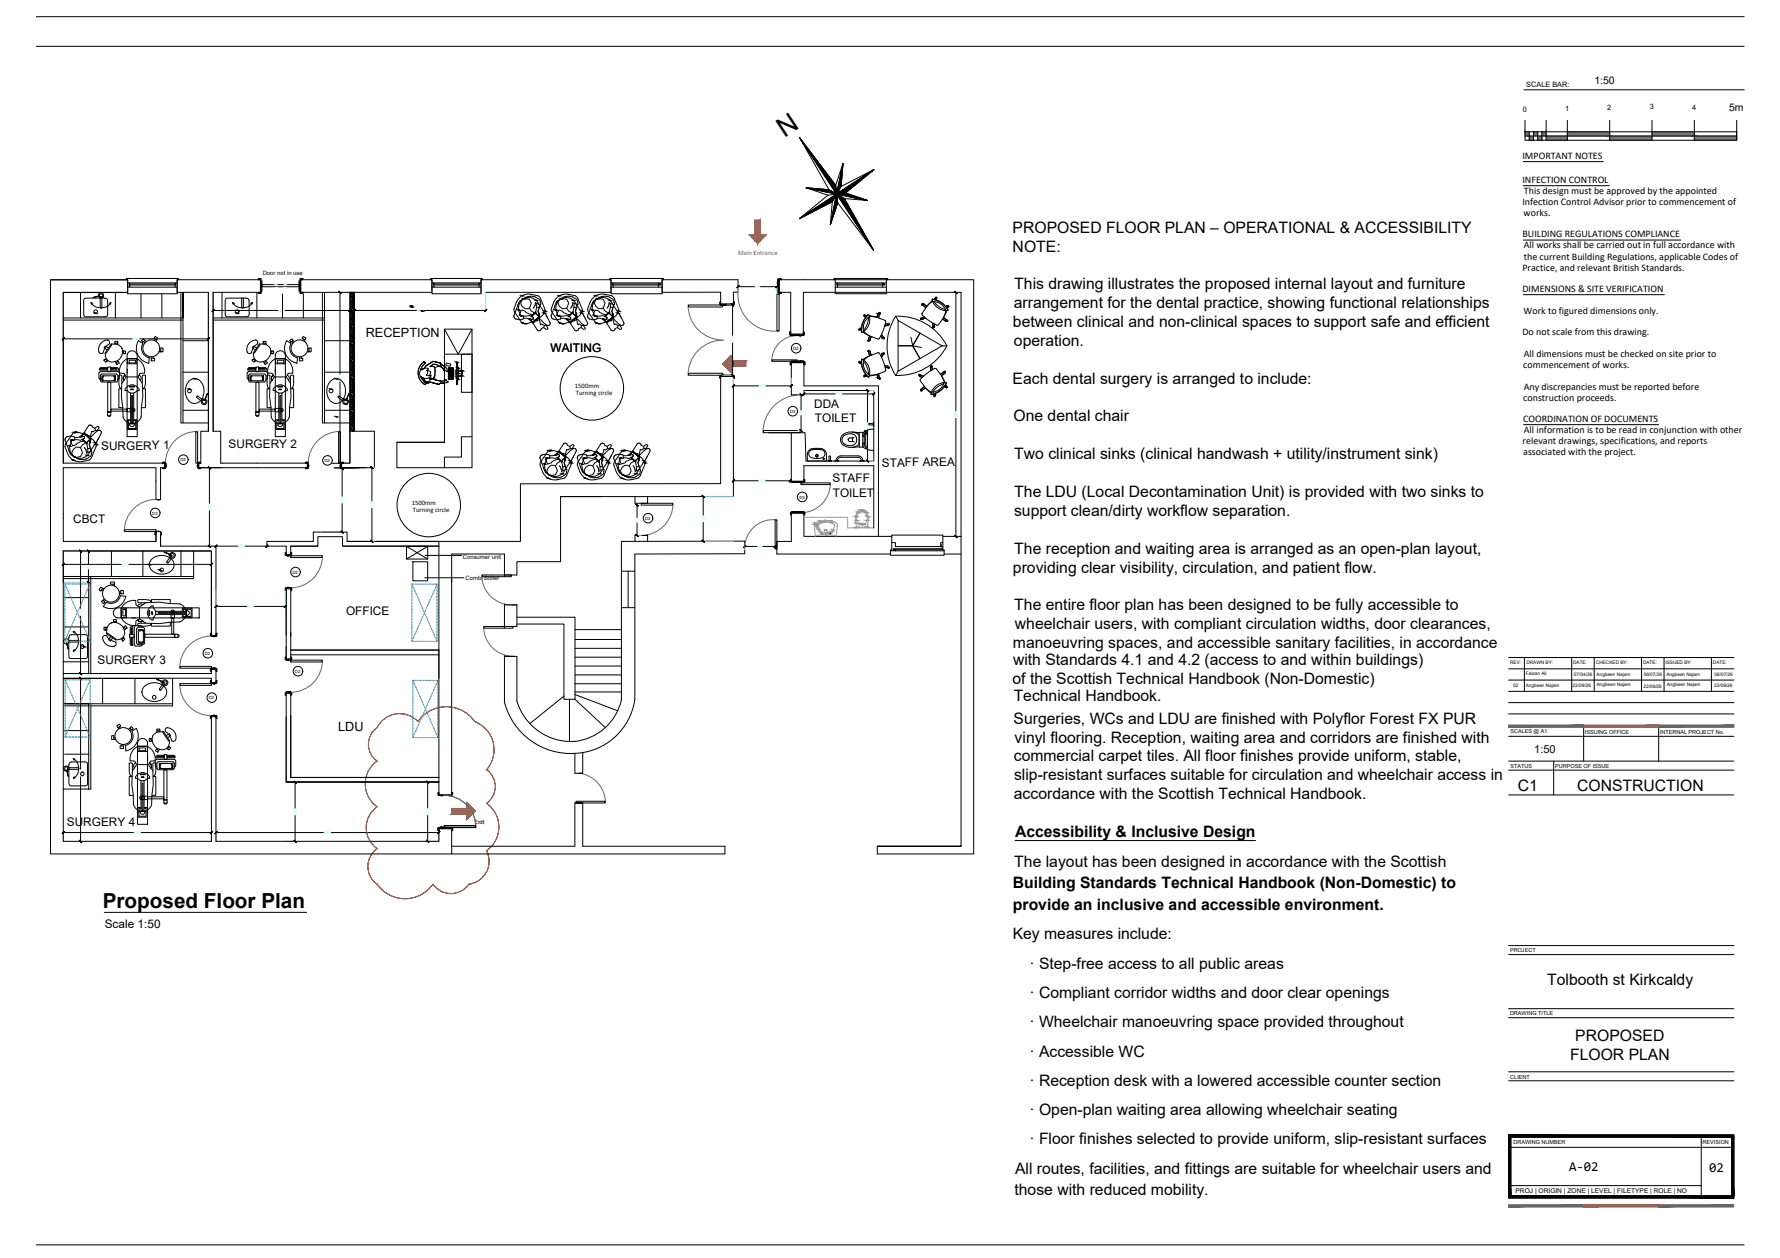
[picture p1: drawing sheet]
<svg xmlns="http://www.w3.org/2000/svg" width="841mm" height="594mm" viewBox="0 0 841 594" stroke-linecap="round" stroke-linejoin="round" font-family="sans-serif">
<defs><g id="words">
<text font-size="12.6" x="371" y="65" transform="rotate(-33 371 65)">N</text>
<text font-size="9.8" x="49" y="429">Proposed Floor Plan</text>
<g font-size="7.4">
<text x="478" y="110">PROPOSED FLOOR PLAN – OPERATIONAL &amp; ACCESSIBILITY</text>
<text x="478" y="119">NOTE:</text>
<text x="479" y="137">This drawing illustrates the proposed internal layout and furniture</text>
<text x="479" y="146">arrangement for the dental practice, showing functional relationships</text>
<text x="479" y="155">between clinical and non-clinical spaces to support safe and efficient</text>
<text x="479" y="163">operation.</text>
<text x="478" y="181">Each dental surgery is arranged to include:</text>
<text x="479" y="199">One dental chair</text>
<text x="479" y="217">Two clinical sinks (clinical handwash + utility/instrument sink)</text>
<text x="479" y="235">The LDU (Local Decontamination Unit) is provided with two sinks to</text>
<text x="479" y="244">support clean/dirty workflow separation.</text>
<text x="479" y="261">The reception and waiting area is arranged as an open-plan layout,</text>
<text x="479" y="270">providing clear visibility, circulation, and patient flow.</text>
<text x="479" y="288">The entire floor plan has been designed to be fully accessible to</text>
<text x="480" y="297">wheelchair users, with compliant circulation widths, door clearances,</text>
<text x="479" y="306">manoeuvring spaces, and accessible sanitary facilities, in accordance</text>
<text x="479" y="314">with Standards 4.1 and 4.2 (access to and within buildings)</text>
<text x="478" y="323">of the Scottish Technical Handbook (Non-Domestic)</text>
<text x="479" y="331">Technical Handbook.</text>
<text x="479" y="342">Surgeries, WCs and LDU are finished with Polyflor Forest FX PUR</text>
<text x="479" y="351">vinyl flooring. Reception, waiting area and corridors are finished with</text>
<text x="479" y="360">commercial carpet tiles. All floor finishes provide uniform, stable,</text>
<text x="479" y="369">slip-resistant surfaces suitable for circulation and wheelchair access in</text>
<text x="479" y="378">accordance with the Scottish Technical Handbook.</text>
<text x="717" y="373">C1</text>
<text x="745" y="373">CONSTRUCTION</text>
<text x="480" y="395">Accessibility &amp; Inclusive Design</text>
<text x="479" y="409">The layout has been designed in accordance with the Scottish</text>
<text x="479" y="420">Building Standards Technical Handbook (Non-Domestic) to</text>
<text x="479" y="430">provide an inclusive and accessible environment.</text>
<text x="479" y="444">Key measures include:</text>
<text x="486" y="457">· Step-free access to all public areas</text>
<text x="731" y="465">Tolbooth st Kirkcaldy</text>
<text x="486" y="471">· Compliant corridor widths and door clear openings</text>
<text x="486" y="485">· Wheelchair manoeuvring space provided throughout</text>
<text x="744" y="492">PROPOSED</text>
<text x="486" y="499">· Accessible WC</text>
<text x="742" y="501">FLOOR PLAN</text>
<text x="486" y="513">· Reception desk with a lowered accessible counter section</text>
<text x="486" y="527">· Open-plan waiting area allowing wheelchair seating</text>
<text x="486" y="540">· Floor finishes selected to provide uniform, slip-resistant surfaces</text>
<text x="480" y="554">All routes, facilities, and fittings are suitable for wheelchair users and</text>
<text x="479" y="565">those with reduced mobility.</text>
</g>
<g font-size="6.3">
<text x="741" y="553">A-02</text>
<text x="808" y="553">02</text>
</g>
<g font-size="6">
<text x="173" y="159">RECEPTION</text>
<text x="160" y="345">LDU</text>
</g>
<g font-size="5.6">
<text x="260" y="166">WAITING</text>
<text x="385" y="193">DDA</text>
<text x="385" y="199">TOILET</text>
<text x="48" y="212">SURGERY 1</text>
<text x="108" y="212">SURGERY 2</text>
<text x="417" y="220">STAFF AREA</text>
<text x="393" y="228">STAFF</text>
<text x="393" y="235">TOILET</text>
<text x="35" y="247">CBCT</text>
<text x="163" y="291">OFFICE</text>
<text x="46" y="313">SURGERY 3</text>
<text x="32" y="390">SURGERY 4</text>
<text x="49" y="438">Scale 1:50</text>
</g>
<text font-size="5.2" x="725" y="355">1:50</text>
<g font-size="5">
<text x="753" y="40">1:50</text>
<text x="817" y="53">5m</text>
</g>
<g font-size="4.7">
<text x="719" y="75">IMPORTANT NOTES</text>
<text x="719" y="86">INFECTION CONTROL</text>
<text x="720" y="92">This design must be approved by the appointed</text>
<text x="719" y="97">Infection Control Advisor prior to commencement of</text>
<text x="720" y="102">works.</text>
<text x="719" y="112">BUILDING REGULATIONS COMPLIANCE</text>
<text x="720" y="117">All works shall be carried out in full accordance with</text>
<text x="720" y="123">the current Building Regulations, applicable Codes of</text>
<text x="719" y="128">Practice, and relevant British Standards.</text>
<text x="719" y="138">DIMENSIONS &amp; SITE VERIFICATION</text>
<text x="720" y="148">Work to figured dimensions only.</text>
<text x="719" y="158">Do not scale from this drawing.</text>
<text x="720" y="174">commencement of works.</text>
<text x="720" y="169">All dimensions must be checked on site prior to</text>
<text x="720" y="184">Any discrepancies must be reported before</text>
<text x="720" y="189">construction proceeds.</text>
<text x="720" y="199">COORDINATION OF DOCUMENTS</text>
<text x="719" y="210">relevant drawings, specifications, and reports</text>
<text x="720" y="204">All information is to be read in conjunction with other</text>
<text x="720" y="215">associated with the project.</text>
</g>
<g font-size="3.5">
<text x="721" y="41">SCALE BAR:</text>
<text x="720" y="53">0</text>
<text x="740" y="52">1</text>
<text x="759" y="52">2</text>
<text x="779" y="52">3</text>
<text x="800" y="52">4</text>
</g>
<g font-size="3.2" fill="#ec1f24">
<text x="349" y="120">Main Entrance</text>
<text x="224" y="389">Exit</text>
</g>
<g font-size="3.2">
<text x="272" y="183">1500mm</text>
<text x="272" y="187">Turning circle</text>
<text x="195" y="238">1500mm</text>
<text x="195" y="242">Turning circle</text>
</g>
<text font-size="3.1" x="716" y="563">PROJ | ORIGIN | ZONE | LEVEL | FILETYPE | ROLE | NO</text>
<g font-size="2.8">
<text x="124" y="130">Door not in use</text>
<text x="219" y="264">Consumer unit</text>
<text x="220" y="274">Combi Boiler</text>
</g>
<g font-size="2.6">
<text x="714" y="346">SCALES @ A1</text>
<text x="749" y="347">ISSUING OFFICE</text>
<text x="784" y="347">INTERNAL PROJECT No.</text>
<text x="714" y="362">STATUS</text>
<text x="735" y="362">PURPOSE OF ISSUE</text>
<text x="713" y="450">PROJECT</text>
<text x="713" y="479">DRAWING TITLE</text>
<text x="714" y="509">CLIENT</text>
<text x="715" y="540">DRAWING NUMBER</text>
<text x="804" y="540">REVISION</text>
</g>
<g font-size="2.2">
<text x="714" y="313">REV:</text>
<text x="721" y="313">DRAWN BY:</text>
<text x="743" y="313">DATE:</text>
<text x="754" y="313">CHECKED BY:</text>
<text x="776" y="313">DATE:</text>
<text x="787" y="313">ISSUED BY:</text>
<text x="809" y="313">DATE:</text>
<text x="721" y="319">Faizan Ali</text>
<text x="744" y="319">07/04/26</text>
<text x="754" y="319">Angbeen Najam</text>
<text x="754" y="324">Angbeen Najam</text>
<text x="777" y="319">06/07/26</text>
<text x="787" y="319">Angbeen Najam</text>
<text x="787" y="324">Angbeen Najam</text>
<text x="810" y="319">06/07/26</text>
<text x="715" y="324">02</text>
<text x="721" y="324">Angbeen Najam</text>
<text x="743" y="325">22/09/26</text>
<text x="777" y="325">22/09/26</text>
<text x="810" y="324">22/09/26</text>
</g>
<g font-size="2">
<text x="375" y="165">D2</text>
<text x="373" y="195">D3</text>
<text x="85" y="218">D2</text>
<text x="153" y="218">D2</text>
<text x="378" y="235">D3</text>
<text x="72" y="243">D2</text>
<text x="305" y="246">D2</text>
<text x="138" y="271">D2</text>
<text x="97" y="309">D2</text>
<text x="139" y="318">D2</text>
<text x="99" y="330">D2</text>
</g>
<g font-size="1.7" fill="#7fffbf">
<text x="356" y="136">920</text>
<text x="131" y="147">3231</text>
<text x="197" y="147">3101</text>
<text x="62" y="161">3429</text>
<text x="347" y="162" transform="rotate(-90 347 162)">1660</text>
<text x="161" y="180" transform="rotate(-90 161 180)">4033</text>
<text x="358" y="183">1368</text>
<text x="394" y="187">1650</text>
<text x="379" y="196" transform="rotate(-90 379 196)">890</text>
<text x="452" y="198" transform="rotate(-90 452 198)">5762</text>
<text x="410" y="203" transform="rotate(-90 410 203)">1665</text>
<text x="358" y="228">1347</text>
<text x="162" y="238" transform="rotate(-90 162 238)">1498</text>
<text x="100" y="241" transform="rotate(-90 100 241)">1852</text>
<text x="176" y="240" transform="rotate(-90 176 240)">1740</text>
<text x="302" y="247" transform="rotate(-90 302 247)">717</text>
<text x="333" y="247" transform="rotate(-90 333 247)">1200</text>
<text x="112" y="259">1204</text>
<text x="358" y="259">760</text>
<text x="42" y="269" transform="rotate(-90 42 269)">738</text>
<text x="57" y="267">3500</text>
<text x="116" y="287">1636</text>
<text x="39" y="291" transform="rotate(-90 39 291)">2896</text>
<text x="39" y="367" transform="rotate(-90 39 367)">3850</text>
<text x="140" y="385" transform="rotate(-90 140 385)">1395</text>
<text x="203" y="385" transform="rotate(-90 203 385)">1400</text>
<text x="63" y="394">3500</text>
<text x="153" y="394">5266</text>
</g>
</g></defs>
<!-- layer: PDF19_A-Zz_20_80_10-P-Barscales -->
<path d="M720 42h104" fill="none" stroke="#000" stroke-width=".47"/>
<!-- layer: PDF19_A-Zz_10_20-P-DrawingFrame -->
<g fill="#000" stroke="#000" stroke-width=".47">
<path d="M713 537l1 28v-28zM713 537l1 28h-1z"/>
<path d="M713 536l106 1v-1zM713 536l106 1h-106z"/>
<path d="M818 537l1 28v-28zM818 537l1 28h-1z"/>
<path d="M713 565l106 1v-1zM713 565l106 1h-106z"/>
</g>
<path d="M713 375h106M713 451h106M713 447h106M713 476h106M713 481h106M713 506h106M713 510h106M804 537v28M714 560h90M714 542h104" fill="none" stroke="#000" stroke-width=".47"/>
<g fill="#636466" stroke="#636466" stroke-width=".47">
<path d="M713 569v1l35-1zM713 570l35-1v1z"/>
<path d="M784 569v1l35-1zM784 570l35-1v1z"/>
</g>
<path d="M748 569v1l36-1zM748 570l36-1v1z" fill="#f26621" stroke="#f26621" stroke-width=".47"/>
<!-- layer: PDF19_A-Zz_10-P-TitleSheet -->
<path d="M713 536h106v30h-106zM714 537h104v28h-104z" fill="none" stroke="#000" stroke-width=".47"/>
<!-- layer: PDF19_AP421_Prop_Plasterboard -->
<path d="M480 397h113M49 431h96" fill="none" stroke="#000" stroke-width=".47"/>
<!-- layer: PDF19_AP000_Prop_Dimensions-0020 -->
<path d="M720 76h38M720 88h40M720 113h74M720 139h66M720 201h64" fill="none" stroke="#000" stroke-width=".47"/>
<!-- layer: PDF17_WAL -->
<g fill="none" stroke="#000" stroke-width=".47">
<path d="M165 138v81h-8M227 138v-6h62v6h-59M349 132h-36v6h27v6h7v-6M368 132v6M374 138v20h6v-20M380 132h80v127M380 138h74v115M340 178h7v56M340 179v49h-94v26M374 182v-11h6v11M30 219v-81h30v-6h-36v143M30 219v-81h30v-6h-36v271h189v-12h-6v6h-105v-59h-2v59h-70v-137"/>
<path d="M30 219h48M98 204v-66h-14v-6h39v6h-22v66M98 204h-3v15h-1M101 204h3v15h1M121 219h25M161 219h1M165 204h12v17h-10M167 204v-66h37v-6h-62v6h23v81h-5M380 220v7h-6M74 227v-6h-44v22M78 221h-2v6M94 221h11"/>
<path d="M121 221h25M158 221h12M161 221h12M265 235h82M30 245v11h44v-5M76 251v7h26v42M137 258h13v-5h12v5h45v49M137 258h13M137 258v5M162 258h45M246 253v3h-82v-5h-16v5h-22v2h9v4M421 253h-41v-11h-6v14"/>
<path d="M30 260h70v40M135 278v22M137 278v22M213 273v102h-6v-6h-72v-31M238 262h-25v13M100 316v2h-70M102 316v6M135 305v7M137 309h70M137 307h70M207 307v60h-70v-29M30 320h70v2"/>
</g>
<!-- layer: PDF18_D - Doors -->
<g fill="none" stroke="#000" stroke-width=".47">
<path d="M122 132h1h-1zM122 138h1v1h-1zM123 138h1v-6h-1h1v6M124 134h17v1h-17zM141 132v6v-6v6v-6h1M141 138h1M142 132h1h-1zM142 138h1v1h-1zM367 139h1v17h-1zM367 133v1zM367 138v-6v6v-6v6h1M367 132h1"/>
<path d="M368 138h1v1h-1zM368 132h1h-1zM325 144h16v1h-16zM340 143v1zM340 144h7h-7h7h-7v-1h7v1M341 144h1zM347 143v1zM373 157h1v1h-1zM378 158v1zM380 158h-6h6M380 157v1zM325 176h16v1h-16z"/>
<path d="M340 177v2zM340 178v-1h7v1M340 177h7v1M341 177h1zM347 177v2zM365 170h12v1h-12zM373 171h1v1h-1zM374 171h6h-6h6h-6M378 170l1 1zM380 171v1zM380 171h.1M77 218h1v1h-1z"/>
<path d="M78 219h.1M78 220h1zM93 204v15zM93 220h.1M93 219v2h1M94 218h1v1h-1zM94 219h-1v2h1M144 218h2v1h-2zM146 220h.1M160 204h1v15h-1zM161 220h.1M161 219v2h1h-1v-2h1"/>
<path d="M161 218h1v1h-1zM361 203h17v1h-17zM74 227v9M75 236h.1M77 221h1h-1zM78 221v-2v2M94 221h1h-1zM144 221h2h-2zM145 221h1v-2v2M161 221h1h-1zM303 238h15v1h-15zM373 226l1 2z"/>
<path d="M374 227v1h6v-1M374 227v1h6M378 228h14v1h-14zM378 228h1zM380 226v2zM59 250h15v1h-15zM73 251h1v2h-1zM75 251h.1M76 251v2zM366 246h1v13h-1zM373 242l1 1zM374 242h6h-6h6h-6"/>
<path d="M378 242h1zM380 242v1zM380 242h.1M135 261v1zM135 278v1zM135 262h17v1h-15v-1M135 278h2h-2h2h-2M136 262v1zM136 277v1zM137 261h1v1h-1zM137 278h1v1h-1zM228 272h14h-14z"/>
<path d="M99 299h1v1h-1zM100 300h.1M102 300h-2h2M102 299v1zM137 300h.1M229 296h13v1h-13zM85 315h15v1h-15zM99 316h1v1h-1zM100 316h2M101 315v1zM101 300v1zM102 316v1z"/>
<path d="M135 310v2zM136 312h.1M137 312h15v1h-15zM137 311v1h-2v-1v1h2M137 310h1v2h-1zM85 323h15v1h-15zM99 321h1v2h-1zM99 338h1v1h-1zM100 338v1M101 323h.1M101 338h.1M102 322v1h-2v-1"/>
<path d="M102 322v1h-2M102 321v2zM102 338h-2h2h-2h2v1M102 338v1zM135 327v1zM135 327h2h-2h2h-2v1M136 327h.1M137 327h1v1h-1zM137 338v1M207 374v1zM207 375v1M208 376h1z"/>
<path d="M213 375v1h-6h6M213 374h1v1h-1zM272 378h14v1h-14zM207 391v1zM207 391h6h-6h6v1v-1h-6v1M208 391h1zM208 390l1 1zM210 390h15v1h-15zM213 391h1v1h-1z"/>
</g>
<!-- layer: PDF18_D - Stud Walls -->
<g fill="none" stroke="#000" stroke-width=".47">
<path d="M123 132v6M142 132v6M368 132v6M374 158h6M340 178h7M374 171h6M78 219v2M94 219v2M145 219v2M161 219v2M374 227h6M74 251h2"/>
<path d="M374 242h6M135 262h2M135 278h2M100 316h2M135 311h2M100 322h2M135 327h2M207 391h6"/>
</g>
<!-- layer: DIEN HOA -->
<g fill="none" stroke="#7fffbf" stroke-width=".47">
<path d="M30 138v22M98 138v22M101 138v9M161 138h4v9M167 138v9M230 139v8M349 135v3M367 135v4M452 138h2M344 144h2M341 177h5M347 179v3"/>
<path d="M374 179v3M377 186h1M380 184v2M410 184h3v2M161 219h4M377 203h1M410 218h3M99 221h1M162 221h.1M176 221h1M301 239h2M332 234h15"/>
<path d="M347 227h.1M373 227h.1M99 258h1M102 258h.1M126 258h.1M152 251h10M176 256h1M301 253h2M332 256h15M352 258v2M366 258v1M452 253h2"/>
<path d="M30 275h12M42 260h-12v7M100 260v7M102 279v7M135 279v7M30 318h8M30 320h8M135 369h4M202 369h5M30 393v4h8M100 393v4M102 393v4"/>
<path d="M135 397h4M207 393v4h-5"/>
</g>
<g fill="none" stroke="#000" stroke-width=".47">
<path d="M161 138v39M349 135h8M359 135h8M452 138v56M101 147h30M135 147h30M167 147h30M200 147h30M346 144v15M30 160h32M66 160h32M346 162v15"/>
<path d="M161 180v39M347 182h11M362 182h12M378 186v8M378 196v7M380 186h15M398 186h15M410 184v15M452 198v55M410 203v15M99 221v17M162 221v13"/>
<path d="M162 238v13M176 221v16M301 239v5M332 234v9M347 227h11M362 227h11M99 241v17M102 258h10M116 258h10M176 240v16M301 247v6M332 247v9"/>
<path d="M352 258h6M360 258h6M30 267h27M38 260v27M42 260v6M42 269v6M61 267h39M38 291v27M102 286h15M120 286h15M38 320v43M38 367v30"/>
<path d="M139 369v13M202 369v13M30 393h33M67 393h33M102 393h51M139 385v12M157 393h50M202 385v12"/>
</g>
<g fill="#000" stroke="#000" stroke-width=".47">
<path d="M160 138l1 1zM160 138l1 1z"/>
<path d="M349 135l-1 1zM349 135l-1 1z"/>
<path d="M367 136l1-1zM368 135l-1 1z"/>
<path d="M451 138l1 1zM451 138l1 1z"/>
<path d="M30 159l-1 2zM30 159l-1 2z"/>
<path d="M101 146l-1 1zM100 147l1-1z"/>
<path d="M165 147l1-1zM166 146l-1 1z"/>
<path d="M168 146l-1 1zM168 146l-1 1z"/>
<path d="M229 147l1-1zM230 146l-1 1z"/>
<path d="M346 144h1zM346 144h1z"/>
<path d="M99 159l-1 2zM99 159l-1 2z"/>
<path d="M346 177l1 1zM346 177l1 1z"/>
<path d="M347 182l-1 1zM346 183l1-1z"/>
<path d="M374 182l-1 1zM374 182l-1 1z"/>
<path d="M378 186l1 1zM378 186l1 1z"/>
<path d="M380 185l-1 2zM379 186l1-1z"/>
<path d="M409 184l1 1zM409 184l1 1z"/>
<path d="M412 186l1-1zM413 185l-1 2z"/>
<path d="M160 218l1 1zM160 218l1 1z"/>
<path d="M378 203l1 1zM378 203l1 1z"/>
<path d="M409 217l1 1zM409 217l1 1z"/>
<path d="M98 221h2zM98 221h2z"/>
<path d="M161 221l1 1zM161 221l1 1z"/>
<path d="M175 220l1 1zM175 220l1 1z"/>
<path d="M300 238l2 1zM301 238l1 1z"/>
<path d="M332 234l1 1zM332 234l1 1z"/>
<path d="M347 227l-1 1zM347 227l-1 1z"/>
<path d="M374 227l-1 1zM374 227l-1 1z"/>
<path d="M99 257l1 1zM98 258h2z"/>
<path d="M102 257v1zM102 257v1z"/>
<path d="M126 258l1-1zM127 257l-1 1z"/>
<path d="M161 251l1 1zM161 251l1 1z"/>
<path d="M175 255l1 1zM175 255l1 1z"/>
<path d="M301 252l1 1zM300 252l2 1z"/>
<path d="M332 255l1 1zM332 255l1 1z"/>
<path d="M352 257l-1 2zM352 257l-1 2z"/>
<path d="M367 257l-1 2zM367 257l-1 2z"/>
<path d="M451 253l1 1zM451 253l1 1z"/>
<path d="M30 266l-1 1zM30 266l-1 1z"/>
<path d="M38 260l1 1zM38 260l1 1z"/>
<path d="M41 275h1zM41 275h1z"/>
<path d="M41 260l1 1zM41 260l1 1z"/>
<path d="M99 267l1-1zM100 266l-1 1z"/>
<path d="M102 286v1zM102 286v1z"/>
<path d="M134 287l1-1zM135 286l-1 1z"/>
<path d="M38 318l1 1zM38 318l1 1z"/>
<path d="M38 320l1 1zM38 320l1 1z"/>
<path d="M139 369l1 1zM139 369l1 1z"/>
<path d="M202 369l1 1zM202 369l1 1z"/>
<path d="M30 393l-1 1zM30 393l-1 1z"/>
<path d="M38 397l1 1zM38 397l1 1z"/>
<path d="M100 393l-1 1zM100 393l-1 1z"/>
<path d="M102 393v1zM102 393v1z"/>
<path d="M139 397l1 1zM139 397l1 1z"/>
<path d="M202 397l1 1zM202 397l1 1z"/>
<path d="M208 393l-1 1zM208 393l-1 1z"/>
</g>
<!-- layer: PDF19_AP700_Prop_Fittings_Furniture -->
<g fill="none" stroke="#000" stroke-width=".47">
<path d="M38 138v12M47 140a1.2 1.2 0 0 1 1-1 1.2 1.2 0 0 1 1 1 1.2 1.2 0 0 1-2 0M47 140l-3 1 3-1M55 138v12M67 139v11M76 139v11M85 138v62h13M105 138v12M121 138v12M133 139v11M143 139v11M152 138v62h13"/>
<path d="M30 150h56v-12v62M30 151h56M43 143a4 4 0 0 0 4 2M44 143h-1v1M47 141v4M47 145l1 1M48 145h.1M48 141v4M48 145v1M51 142v-1h-1h-10v1v7l10 1 1-2M51 142v6M52 143v1"/>
<path d="M52 143a4 4 0 0 1-4 2M73 159l2 1-1 1-1-1zM101 150h52v-12v62M101 151h52M110 143a4 4 0 0 0 4 2M111 143h-1v1M114 141v4M114 145l1 1M114 145h1M115 141v4M115 145v1M118 142l-1-1h-1h-9l-1 1 1 7 10 1 1-2"/>
<path d="M118 142v6M118 143h1v1M119 143a4 4 0 0 1-4 2M143 159l2 1-1 1-1-1zM210 155l6 12 7-12M245 141l4-2 5 1 1 1 2 5a8 8 0 0 1-6 6h-1a3 3 0 0 1-4 0l-3-6 1-3zM246 142l-1 1-2 6 1 2M247 142h-1M247 142h-1a2.8 2.8 0 0 0 4 3M247 149h3l2 1v1l-5-1M248 141l2-1a4 4 0 0 1 5 4l-1-1a5 5 0 0 0-6-2zM248 141a5 5 0 0 0-2 8"/>
<path d="M248 141l-1 1M248 141h2l1 2-1 2 2 3M250 151l2 1 3-3-3 4zM251 149l2-2zM251 149l2-1 2 1-3 3-2-1h2v-1zM252 149l-5-3-2 3h2v2h-3M252 145v1M253 143l2 1M253 143v2M254 143v2M254 148v1l-1-1 1-3h1l-1 2 1 1v1M255 149l-1-2 1-3 3 5 2 3v1l-2 1-3-4v3h1l1 1v1l-2 1-3-3"/>
<path d="M258 154l1 1h-2M259 154h-2M260 150h1M261 150l1 1M261 148l-1-2 2-3a6 6 0 0 1 6-4l4 1 3 6a8 8 0 0 1-6 6h-1a3 3 0 0 1-4 0l-3-4M262 145l-1 5M264 142l-2 3M264 142a2.8 2.8 0 0 0 4 3M265 149h3l2 1v1l-5-1M265 141a5 5 0 0 1 8 3M265 141a6 6 0 0 0-1 8M265 141l-1 1"/>
<path d="M265 141h3l1 2-1 2 2 3M267 151l2 1 3-3h1l-3 4zM268 149l3-2zM269 149l2-1 1 1-3 3-1-1h2v-1zM269 149l-5-3-1 3h2v2h-3M269 153l3 3M271 143l2 1M271 143l-1 3M271 140h-3l-3 1M271 140a3 3 0 0 1 2 4M271 143v2M272 156h.1"/>
<path d="M272 148v1l-1-1v-3h1v2l1 1-1 1M272 149v-2l1-3 3 5M276 154v1h-2M276 149l2 4M276 154h-1M277 153l-1 1-4-4 1 3h1l1 1-1 1-2 1M278 150l1 1M280 146l1 3M280 141l4-2 5 1 1 1 2 5a8 8 0 0 1-6 6h-1a3 3 0 0 1-4 0l-3-6 1-3zM281 142l-1 2-2 6M282 142h-1a2.8 2.8 0 0 0 4 3M282 149h3l2 1v1l-5-1"/>
<path d="M282 141a6 6 0 0 1 8 3M282 141a5 5 0 0 0-2 5M282 141l3-1a4 4 0 0 1 5 4M282 141l-1 1M283 141h2l1 2-1 2 2 3M285 151l2 1 3-3h-1h1l-3 4zM286 149l2-2zM286 149l2-1 2 1-3 3-2-1h2v-1zM286 149l-4-3-2 3h2v2h-3M287 153l2 3h1h1M288 144l-1 2M288 143l2 1"/>
<path d="M288 143v1M288 143v2M289 148v1l-1-1v-3h2l-1 2 1 1-1 1M289 149v-2l1-3 3 5M293 154l1 1h-2M293 149l2 4-1 1-2-1-3-3 1 3h1l1 1-2 2M293 154h-1M406 155v1h1M407 155l-1 1M407 156h-1l1-1-1 1M408 157l4 2 3 1h1M408 157h-1"/>
<path d="M408 157l3 2M408 149l1 1M408 149h1M409 149h-1h1M409 149h-1M409 149h-1l1 1M410 149a10 10 0 0 0-3 8 10 10 0 0 1 3-8zM410 149h1M410 150v3l-2 3M411 149l3 1 4 2-1 4-2 4M411 159l-1 2M411 149l3 1"/>
<path d="M411 149a7 7 0 0 1-3 8M411 149a6 6 0 0 0-3 8M411 159l-1 2h1l1-2M412 159l-1 2M414 150l1-2h1l-1 2M415 148l-1 2M415 148h1l-1 2M415 148h.1M416 148v-1l-1 1M416 159l1 1h1M416 158l2 1-1 1-1-1M417 158l1 1"/>
<path d="M417 160h1h-1M417 160h.1M418 153h2v1h-2M420 153h.1M420 153h-2M420 153l-2 1M420 153l-1 1M423 149a26 26 0 0 1 24 14M423 149a26 26 0 0 0 0 28M423 149l1 2M424 151l21 12-21 12zM430 159l1 4h-7"/>
<path d="M435 157l-4 6h-7M435 157l-4 6 4 6M435 151h1M436 144h-1h1M436 144l1 1M436 144l2 1-2-1 2 1M436 144h.1M437 150l-1 1-1-1h2h-1h-1M437 150l-1 1M440 141l1 1M440 141h1a9 9 0 0 1 7 5 10 10 0 0 0-8-5zM440 142l-4 6 3 4 4 2 4-7"/>
<path d="M441 142a6 6 0 0 1 6 5M441 142a7 7 0 0 0 6 5M441 142l-3 2M441 153v2l1-2-1 1v-1M441 154l-1 1h1M441 154h.1M441 142l3 3 3 1M442 154l-1 1M442 141v1M442 141v-1v1M442 141h.1M442 141h1h-1"/>
<path d="M442 141l1 1M445 151l2 1M446 150l1 1v1l-2-1M446 150l1 1M447 152h1h-1M447 145l1-1v1M447 147l-1 3M447 145l1-1v1h-1h1M447 151v1M447 151h1h-1M448 145h.1M448 146l-1 1"/>
<path d="M47 176v3M47 179h.1M47 175h9M47 177v3M48 177h.1M48 177h7M48 177h7v3h-7zM49 178v2M49 170h1l1 1h-1zM50 169v1M51 173h1v2h-1zM51 174h-3h-1v1h4"/>
<path d="M51 174h-4h4M51 170v1M51 164l-1-1-1 1 2 1M52 162l-1-1a4 4 0 0 0-4 2 4 4 0 0 0 1 4h1l1-4 2-1M52 174h3l1 1h-4M52 174h3h-3M53 162v1l-3 4M54 178v2M54 161h2v1h-2zM54 171h1M55 162v1M55 171h1l-1 1z"/>
<path d="M55 177h1v3h-1h-7M55 170l1 1M56 162v1M56 176v3M56 178l2-1v4M56 177l1 6v1h-1v9h2M56 176h3l1 2M58 165a4 4 0 0 1-2 5 4 4 0 0 1-6-1v-2l3-5 1 1a4 4 0 0 1 4 2M58 167h.1M58 166h.1M58 166h1v1h-1zM59 178v-1a1.6 1.6 0 0 0 0 3z"/>
<path d="M60 169l-3 3v4M60 169h5v37h-5zM60 174v2M60 169h5v3h-5zM61 166h1h2l1 1v2h-5v-2zM61 170h3v1h-3zM65 169l3 3v4M65 178l2 3v7v9M66 177a1.6 1.6 0 0 1 0 3M67 161l1-1v1l-1 1zM67 177v4M67 177l2 1"/>
<path d="M68 161v1M68 176h-2l-1 2h-5l-2 3-1 7 1 9 2 2M68 161h1M69 177l-1 6-1 1h2v9h-2M70 171a7 7 0 0 1-5-10l2 1a5 5 0 0 0 4 7l-1 3M71 169h2v1h-2zM71 169h.1M72 168v1M73 160v1M74 161h.1M75 166h1M75 165h1"/>
<path d="M76 164h1v2h-1zM86 176h12M86 161h12M117 176v3M117 179h.1M117 175h9M117 177v3M118 177h.1M118 177h7M118 177h7v3h-7zM119 178v2M119 170h1l1 1h-1z"/>
<path d="M120 169v1M121 161h1v1M121 173h1v2h-1zM121 174h-3h-1v1h4M121 174h-4h4M121 161a4 4 0 0 0-4 2 4 4 0 0 0 1 4h1l1-4 2-1M121 170v1M121 164l-1-1-1 1 2 1M122 174h3l1 1h-4M122 174h3h-3M123 162v1l-3 4M124 178v2"/>
<path d="M124 161h2v1h-2zM124 171h1M125 162v1M125 171h1l-1 1zM125 177h1v3h-1h-7M125 170l1 1M126 162v1M126 176v3M126 178l2-1v4M126 177l1 6v1h-1v9h2M126 176h3l1 2M128 165a4 4 0 0 1-2 5 4 4 0 0 1-6-1v-2l3-5 1 1a4 4 0 0 1 4 2"/>
<path d="M128 167h.1M128 166h.1M128 166h1v1h-1zM129 178v-1a1.6 1.6 0 0 0 0 3zM130 169l-3 3v4M130 169h5v37h-5zM130 174v2M130 169h5v3h-5zM131 166h1h2l1 1v2h-5v-2zM131 170h3v1h-3zM135 169l3 3v4M135 178l2 3 1 7-1 9"/>
<path d="M136 177a1.6 1.6 0 0 1 0 3M137 161l1-1v1l-1 1zM137 177v4M137 177l2 1M137 162l-2-1a7 7 0 0 0 5 10M138 162a5 5 0 0 0 3 7l-1 3M138 161v1M138 176h-2l-1 2h-5l-2 3-1 7 1 9 2 2M138 161h1M139 177l-1 6-1 1h2v9h-2M141 169h2v1h-2zM141 169h.1"/>
<path d="M142 168v1M143 160v1M144 161h.1M145 166h1M145 165h1M146 164h1v2h-1zM153 176h12M153 161h12M199 178l1 1zM199 175l2-4h-1h1a1.8 1.8 0 0 0-2 2 6 6 0 0 0 2 9v-1M199 175l6-4h3l3 3v2l-1-2v1l-2-2-3-1-2 1h2v5l-1 1 4 1 3-1-1 1 2 1h-4l-1 1-6-2-2-2-1-2zM199 178l2 3"/>
<path d="M200 179l1 1-1-1M200 174h2l-1 1 1 1-1 1h3a2.9 2.9 0 0 1-4 2M201 180l3 1zM201 173l-1 1-1 1 2-1M202 175l2 1-1 1M203 179h1h-1M204 179h-1h1M205 171l-4 2 4-2M205 178l1 1M206 180l-2-1 2 1M208 173l-3 1M208 173l1 1-1-1"/>
<path d="M208 172v1l-2-1h-1l-2 1h2v5l-1 1M208 171l2 2zM208 171h-3h3M208 180h-2h2M209 174l1 1-1-1M210 173l1 1M210 167v42h-22v12h35v-66h-13v12h13M211 179l-3 1M211 172h2v1h-2zM212 174h2v5h-2zM212 176v1zM212 179h.1"/>
<path d="M212 178h.1M212 177v1zM212 174v1zM212 174h.1M212 175h.1M212 175v1zM212 178l1 1zM212 179h1zM212 174h1zM212 178h1zM212 177l1 1zM212 177h1z"/>
<path d="M212 176l1 1zM212 176h1zM212 175l1 1zM212 175h1zM212 174l1 1zM213 178h.1M213 179h.1M213 177v1zM213 177h.1M213 176v1zM213 176h.1M213 175v1z"/>
<path d="M213 175h.1M213 174v1zM213 174h.1M213 179h1zM213 178l1 1zM213 178h1zM213 177l1 1zM213 177h1zM213 176l1 1zM213 176h1zM213 175l1 1zM213 175h1z"/>
<path d="M213 174l1 1zM213 174h1zM214 174h.1M214 174v1zM214 175h.1M214 175v1zM214 176h.1M214 176v1zM214 177h.1M214 177v1zM214 178h.1M214 178v1z"/>
<path d="M214 179h.1M215 175h3v3h-3zM216 171v11v-6v-5M216 171v11M216 177l2 1M218 167h5v18h-5zM218 175l-2 1M406 171l1 1M406 171h.1M406 172h1M406 171h1h-1v1h1M407 170a10 10 0 0 0 3 8 10 10 0 0 1-3-8z"/>
<path d="M407 170h1M408 171l2 3v3M408 170a7 7 0 0 1 3 7M408 170a6 6 0 0 0 3 7M409 177h-1v1M409 178h.1M409 177h-1l1 1M409 177h-1l1 1v-1M409 178h-1h1M409 177v1M410 166l1 2M410 160v1"/>
<path d="M410 166h1l1 2M410 166h.1M410 166v-1l1 1M411 168l-3 2M411 166h-1M411 177l-1 1M411 160l-1 1M412 168l-1-2h-1l1 2M414 177h-3M414 177l1 2M415 177l1 2h-1l-1-2M415 179h1"/>
<path d="M415 177l1 2M415 167l2 4 1 4-4 2-3 1M415 179h.1M416 167h-1l-3 1-4 2M416 179h-1M416 178v1M416 168l1-1h1l-2 2M417 167h.1M417 167l-1 1M417 167h1h-1M418 167h-1M418 167l-1 2"/>
<path d="M418 173h2M418 173h2v1l-2-1M419 173l1 1v-1M420 173h.1M420 173v1h-2M420 174h.1M424 175l-1 2M434 177l1 1M435 177h-1l2 1M435 177h.1M435 177l-1 1h2M435 179v1l2 3 3 3"/>
<path d="M435 179l3-3 4-2 3 3 2 4M435 164l-4-1 4 6M436 178l-1-1-1 1h2M440 173v2M440 173v1M440 173h1h-1M440 173h.1M440 173l1 2M440 175v-2v2M444 177l2-1-1 1M445 178l1 3M445 163h2"/>
<path d="M446 176v-1v1M446 176l-2 1M446 176l1-1-1 1M446 176l-1 2M447 163a26 26 0 0 1-24 14M51 196v1l1-1M51 181h1v15h-1v-1h1h-1zM52 193h8v1h-8zM60 193h3v1h-3zM60 184l2 2M61 200h3M61 182l3 1z"/>
<path d="M62 198h-2v5h5v-5h-2M62 199h-1v3h3v-3h-1M62 186h1v14h-1zM62 184h1zM62 182a3 3 0 0 0-3 2h1M62 182a4 4 0 0 1 4 2h-1l-2 2M62 200v-13l1 13M62 199h1M63 193h1l-1 1M67 197l-2 2M86 194h12M89 180a4 4 0 0 1 5-1 4 4 0 0 1 2 5 5 5 0 0 1-1 5 5 5 0 0 1-5 1 7 7 0 0 1-1-10z"/>
<path d="M93 187v1M93 188l2 1M93 187l3 2M93 187h.1M97 189l1-3-1 3M97 189a1.3 1.3 0 0 0-2 1 1.3 1.3 0 0 0 2 1 1.3 1.3 0 0 0 0-2M121 196l1 1v-1M121 181h1v15h-1v-1h1h-1zM122 193h8v1h-8zM130 193h3v1h-3zM130 184l2 2M131 200h3"/>
<path d="M131 182l3 1zM132 198h-2v5h5v-5h-2M132 199h-1v3h3v-3h-1M132 186h1v14h-1zM132 184h1zM132 182a3 3 0 0 0-3 2h1M132 182a4 4 0 0 1 4 2h-1l-2 2M132 200v-13l1 13M132 199h1M133 193h1l-1 1M137 197l-2 2M153 194h12"/>
<path d="M156 180a4 4 0 0 1 5-1 4 4 0 0 1 2 5 5 5 0 0 1-1 5 5 5 0 0 1-5 1 7 7 0 0 1-1-10zM160 188v-1l3 2M160 188l2 1M164 189a1.3 1.3 0 0 0-2 1 1.3 1.3 0 0 0 2 1 1.3 1.3 0 0 0 0-2M165 186l-1 3zM204 181l3 1-3-1M207 182l1-1h2h-2zM208 180h.1M435 184h.1M436 184l-1 1v-1M436 184v1l-1-1M437 182l-2 2h1"/>
<path d="M437 183l-2 1h1l1-1M437 183l-1 1M437 183l3 2M440 186a10 10 0 0 0 7-5 9 9 0 0 1-7 5zM440 185v1M441 187h1M442 186v1l-1-1v1h1v-1M442 186v1M446 181l-3 2-2 2M446 181h1M446 181a7 7 0 0 0-6 4M446 181a6 6 0 0 1-6 4"/>
<path d="M447 182v1h-1h1v-1zM447 182l1 1h-1M447 183h.1M34 208l-1 1a5 5 0 0 0 2 7M34 205a8 8 0 0 1 9 2h1a3 3 0 0 1 1 4l-2 6-4 1a6 6 0 0 1-7-4l-1-4 3-5M35 207l5-1v1l-2 1h-3M35 216a5 5 0 0 0 8-3 3 3 0 0 1-3 4h-3zM38 211h-1a2.7 2.7 0 0 0-3 1 2.7 2.7 0 0 0 1 3M38 206l2-1 3 3-2 1-2-2h1v-1zM39 208l2 2zM40 208l-5 2-2-2h2v-2h-2l-2 1v1l2 6 2 2M40 204l3 3-1 1h1l-3-3-2 1z"/>
<path d="M40 211l1 3 2-1M40 209l-2 2 1 3-1 2h-2M41 212v2M42 201l-2 3M42 201h1M42 208l1 1-1 1 1 2h-2v-3l1-1v1M43 201l2 2-1 1h-1v3l4-4 1 1-1 3M45 202l2-1-1 2M45 203h1M46 208l-3 5-1-3 1-2M47 207l-1 1M61 200v1"/>
<path d="M61 201l1 1 1-1M64 200v1M131 200v1M131 201l1 1 1-1M134 200v1M223 206h-5v10h-8v5M255 216l3 7 2 1M256 215h4v1l-2 1 1 2 5-2M256 215l-1 2M259 216l-1 2a5 5 0 0 0 2 6M259 213a10 10 0 0 1 11 6l-3 6-4 2a6 6 0 0 1-7-4l-1-4zM260 215h4v1h-2h-2"/>
<path d="M262 215l2-2 3 3-2 2-2-2h1v-1zM263 216l3 2zM264 213l3 3v1v-1l-3-3-2 2zM264 220l1 1M265 218l-3 2 1 2-1 2-2 1M267 217v1v2h-1v-3l1-1v1M268 210h-2l-2 3M268 210h.1M268 210l1 1 1 1-2 1v-1l-1 3 4-3h1M269 211l2-1-1 2M270 212h1M272 212v1l-5 8v-3v-1"/>
<path d="M273 216l2 7M273 217l1-2h3v1l-2 1 2 2 5-2M276 216v2a5 5 0 0 0 2 6M276 213l-3 6 1 4a6 6 0 0 0 7 4l4-2 2-5v-2M276 213a8 8 0 0 1 9 2l2 3M277 215h5v1h-2h-3M280 215l2-2 3 3-2 2-2-2h1v-1zM281 216l2 2zM282 213l3 3-1 1 1-1-3-3-2 2zM282 220l1 1M282 218l-2 2 1 2-1 2-2 1M286 210l1 1v1l-1 1-1-1v3l4-3"/>
<path d="M286 210l-1-1-1 1-2 3M287 211l2-1-1 2M287 212h2M289 212h1v1l-5 8-1-3 1-1-1 1 1 2h-1l-1-2v-1l1-1v1M290 216l3 7 2 1M290 217l1-2h3l1 1-3 1 2 2 5-2M293 216v2a5 5 0 0 0 2 6M294 213a10 10 0 0 1 11 6l-3 6-4 2a6 6 0 0 1-7-4l-1-4zM294 215h5v1h-2h-2M297 215l2-2 3 3-2 2-2-2h1v-1zM298 216l2 2zM299 213l3 3v1v-1l-3-3-2 2z"/>
<path d="M299 220l1 1M300 218l-3 2 1 2-1 2-2 1M304 211l2-1-1 2M304 212h2M306 212l-4 3 1-3v1l1-1v-1l-2-2-3 4M306 212h1v1l-5 8-1-3 1-1-1 1 1 2h-1l-1-2v-1l2-1-1 1M260 224l1 1M262 220h-1a2.7 2.7 0 0 0-2 1 2.7 2.7 0 0 0 0 3M265 221v2l2-1M266 224a5 5 0 0 1-6 0M266 224l1-3a3 3 0 0 1-3 5l-3-1M266 220v2"/>
<path d="M275 223l3 1M278 224a5 5 0 0 0 7-3 3 3 0 0 1-3 5l-4-1M278 224v1M280 220h-1a2.7 2.7 0 0 0-2 1 2.7 2.7 0 0 0 0 3M283 221v2M284 220v2M285 222l-2 1M295 224a5 5 0 0 0 7-3 3 3 0 0 1-3 5l-3-1M295 224l1 1M297 220h-1a2.7 2.7 0 0 0-2 1 2.7 2.7 0 0 0 0 3M300 221v2M301 220v2"/>
<path d="M302 222l-2 1M43 272v46M48 277v1v1h-1zM48 278l1 1M48 278h1M52 275h2v1h-2zM53 260v12M53 276h.1M54 276v1M56 280h1M57 279h1v1h-1zM68 260v12"/>
<path d="M72 264a6 6 0 0 1 10 3 6 6 0 0 1-6 4 6 6 0 0 1-5-4zM79 266h.1M80 262a1.3 1.3 0 0 1 2-1 1.3 1.3 0 0 1 0 2 1.3 1.3 0 0 1-2-1M80 263l-1 3M81 262l-4-1 4 1M81 263l-1 3M85 260v12M91 260v13h-61M91 272h-61h12v46M30 296h12M31 282h11M35 298a4 4 0 0 1 2 4"/>
<path d="M35 298v1M40 300h-6l-1 1M40 300l1 1v9l-1 1h-7l-1-10M48 284l1-1 1 1-1 1zM49 296h1v2h-1zM49 283h.1M50 284h-1M50 296h1M50 297h.1M50 299h1l4 3M52 295a4 4 0 0 1 6 1 4 4 0 0 1-1 6h-2l-5-3 1-2zM54 293h1h-1z"/>
<path d="M54 293v1M55 293v1M55 287h2v5h-2M55 287a2.4 2.4 0 0 0-1 2 2.4 2.4 0 0 0 1 3M57 280h.1M57 281a5 5 0 0 1-7 3l-1 3M57 281l3 1M57 287h37v5h-37zM57 287l3-3h4v2l2 1v5l3 2h6h10M57 292l3 3h4M57 287h3v5h-3zM58 288h1v3h-1z"/>
<path d="M59 296v-1l1 2h-1zM59 296h-1M59 297h.1M59 282a7 7 0 0 1-10 4M61 300h2v1h-2zM62 300v-4h1v4M62 300v-3v3M62 292h2M63 296v9M64 296h.1M64 295h3M65 293a1.6 1.6 0 0 0 3 0 1.6 1.6 0 0 1-3 0z"/>
<path d="M65 296v1v7h3M65 296h3M65 297h3v7h-3zM65 283l6 1 1 1v-2h8v2M65 283v2h4M66 292l-2 1v2M67 296h.1M68 286a1.6 1.6 0 0 0-3 0M68 296v1M68 298h-3M68 297v7M68 300h16v1h-1v-1v1h-15z"/>
<path d="M69 294h-4v2M70 289v1M70 290a3 3 0 0 0 2 3v-1l2-2M70 288l1 3zM72 289v1zM74 289h14v1h-14zM74 289l-2-2v-1a3 3 0 0 0-2 3M75 289h12M80 294v2h-8v-2l-1 1-6 1M81 289h1v3h-1zM81 289v-1l1 1M81 292h1v8h-1z"/>
<path d="M84 300h1l-1 1M85 285l2 2M85 285l-10-1-6 1-3 2M86 289v-2h5v5h-5v-2M87 289v-1h3v3h-3v-1M87 292l-2 2M88 288v3M88 288l1 1v1l-1 1M30 313h12M32 304v3l-1-3M35 307v1v-1M37 303h-5"/>
<path d="M37 302h-5M37 302v1M37 303a4 4 0 0 1-2 4M50 300h-1a4 4 0 0 0 3 5h2M50 300l1 1 4 2M52 301l-1 1 1 1 1-2M55 303v1l-1 1M57 302h1M57 302l1-1 1 1-1 1zM58 301h.1M62 301v3v1h1v-4M62 301v4v-4"/>
<path d="M64 305h.1M64 305h3M65 303h3M67 305h.1M67 304v1M30 333h52M43 332v41M64 320v12M68 324a6 6 0 0 1 11 3 6 6 0 0 1-6 4 6 6 0 0 1-6-4zM75 326h1M77 322a1.3 1.3 0 0 1 2 0 1.3 1.3 0 0 1-1 2 1.3 1.3 0 0 1-1-2M77 323l-2 3"/>
<path d="M77 322l-3-1 3 1M78 324l-2 2M82 320v12h-52h12v41h-12M30 356h12M31 345h11M34 360h6l1 1M34 360l-1 1v10h7M35 358a4 4 0 0 1 2 5h-5M35 359v-1v1M53 347h1v2h-1zM54 349h1M54 348h.1"/>
<path d="M55 343l1-1 1 1-1 1zM56 344h.1M56 343l1 1M57 352h1v1h-1zM57 352h.1M58 352h.1M59 352l1 3M61 344h.1M61 359h3l1 2h5l2 3v7v9M62 343l1 1-1 1-1-1zM62 344l-1 1M62 345a5 5 0 0 1-3 7"/>
<path d="M62 345l2-1a7 7 0 0 1-5 11M65 350v2h5v-2M65 352h5v37h-5zM65 353l-3 2v4M65 351a2.4 2.4 0 0 1 2-2 2.4 2.4 0 0 1 3 2M65 353h5v2h-5zM66 353h3v1h-3zM70 353l3 2v4M70 357v2M71 349v1zM71 349h1M71 350h1"/>
<path d="M72 348a5 5 0 0 1 5-3l3 5a4 4 0 0 1-3 4 4 4 0 0 1-5-3v-3M73 359v3h1M73 359h-2l-1 2M73 359h1h8h1v3h-1M74 357v1h4M74 354h1l-1 1-1-1zM74 344h2v1h-2zM74 345v1M74 357h.1M74 357h4M74 353v1M75 345v1"/>
<path d="M75 354h.1M77 345v1l3 4M78 356h1v3h-1zM78 357h-4h4M78 345l1 1 2 4M79 347l1-1 1 1-2 1M79 357h4h-4M79 344a5 5 0 0 1 4 5M79 357h3M79 353v1M79 344h-1v1M79 353h1"/>
<path d="M80 353h1l-1 1h-1zM82 357l1 1h-4M83 349l-1 1h-1M32 364v3l-1-3M35 367v1l1-1M37 363h-5M37 362v1M37 363a4 4 0 0 1-2 5M41 361v9l-1 1M62 361h-1v5l1 1h-1v9h2M63 361v3M64 360a1.6 1.6 0 0 0-1 3"/>
<path d="M65 361l-2 3-1 7 1 9M66 365l3 1zM67 376h3v2h-3zM67 376l-1 1 1 1M67 369h1v14h-1zM67 367h1zM67 370v13zM70 368l-2 1M70 376h7v1h-7zM70 368h1a3 3 0 0 0-4-3 3 3 0 0 0-3 3h1l2 1M71 360a1.6 1.6 0 0 1 0 3 1.6 1.6 0 0 0 0-3zM72 364v-3l1-1 1 4-1 2-1 1h2v9h-2"/>
<path d="M75 361h7v2h-7zM76 361v2M77 364h2v14h-2h2v1h-2zM79 379l-1 1v-1M81 361v2M82 360h-7h-1v3h1h7M82 360v3M82 362h.1M63 380l2 3M66 383h3M66 383v1M66 384l1 1 1-1"/>
<path d="M67 381h-2v5h5v-5h-2M67 382h-1v3h3v-3h-1M69 383v1M72 380l-2 3"/>
<circle cx="48" cy="140" r=".8"/>
<circle cx="45" cy="147" r=".9"/>
<circle cx="112" cy="147" r=".9"/>
<circle cx="71" cy="164" r="4"/>
<circle cx="142" cy="164" r="4"/>
<circle cx="62" cy="194" r=".7"/>
<circle cx="90" cy="185" r=".9"/>
<circle cx="96" cy="190" r=".9"/>
<circle cx="132" cy="194" r=".7"/>
<circle cx="156" cy="185" r=".9"/>
<circle cx="163" cy="190" r=".9"/>
<circle cx="76" cy="269" r=".9"/>
<circle cx="81" cy="262" r=".9"/>
<circle cx="52" cy="280" r="4"/>
<circle cx="82" cy="290" r=".7"/>
<circle cx="31" cy="303" r="1.2"/>
<circle cx="39" cy="305" r=".9"/>
<circle cx="73" cy="329" r=".9"/>
<circle cx="78" cy="322" r=".9"/>
<circle cx="58" cy="348" r="4"/>
<circle cx="31" cy="363" r="1.2"/>
<circle cx="31" cy="363" r=".8"/>
<circle cx="39" cy="365" r=".9"/>
<circle cx="68" cy="377" r=".7"/>
</g>
<!-- layer: PDF19_PDF8_0 -->
<g fill="none" stroke="#ec1f24" stroke-width=".47">
<path d="M354 111h8l-4 4zM357 111v-7h2v7M345 168v8l-4-4zM345 170h7v3h-7M178 359a13 13 0 0 0 0 22M178 344a10 10 0 0 0 0 15M224 341a16 16 0 0 0-27 0 12 12 0 0 0-19 3M224 341a14 14 0 0 1 6 23M224 341a14 14 0 0 1 6 22M220 379l4 4-4 4zM230 379a14 14 0 0 1 0 23 11 11 0 0 1-8 16M230 364a10 10 0 0 1 0 15"/>
<path d="M230 363a10 10 0 0 1 0 16M178 381a12 12 0 0 0 0 20M220 382h-7v2h7M178 401a10 10 0 0 0 0 17M222 418a10 10 0 0 1-17 0 16 16 0 0 1-27 0M222 417a10 10 0 0 1-17 0 16 16 0 0 1-27 1"/>
</g>
<!-- layer: PDF19_PDF4_Geometry -->
<g fill="none" stroke="#000" stroke-width=".47">
<circle cx="280" cy="183" r="15"/>
<circle cx="203" cy="239" r="15"/>
</g>
<!-- layer: 0 -->
<g fill="none" stroke="#000" stroke-width=".47">
<path d="M17 8h807M17 22h807M721 57v5M731 57v9M741 57v9M761 57v9M781 57v9M801 57v9M821 57v9M721 62h100v4h-100zM721 64h100M723 62v4"/>
<path d="M725 62v4M727 62v4M729 62v4M821 62h.1M165 138h2M166 138v1h1v-1v1h-1zM349 132v6h-2M368 138h6M380 138h.1M380 132h-12v7M166 154v1h1v-1v1h-1zM166 146v1h1v-1v1h-1z"/>
<path d="M374 158h5M166 178v1h1v-1v1h-1zM166 170v1h1v-1v1h-1zM166 162v1h1v-1v1h-1zM166 186v1h1v-1v1h-1zM166 194v1h1v-1v1h-1zM374 182v4M374 186h6v-2h33v34h-32l-1-14h-17M380 182h35v71M413 199v2zM413 200h-3l3 1v-1M78 219v2"/>
<path d="M94 219v2M105 219h16M145 219v2M161 219v2M166 202v1h1v-1v1h-1zM188 209h22M374 204v23M380 220h33v29M382 213a7 7 0 0 1 8 0v5h-8l-1-4zM383 213a7 7 0 0 1 7 1 4 4 0 0 1-6 2 2.1 2.1 0 0 1-2-1 2.1 2.1 0 0 1 1-2zM391 218h2zM392 216v-1l1 3"/>
<path d="M392 216v1M392 217v1M394 218h2zM395 217l1-1 1-1h9l1 1 1 1M395 217h1M395 217v1M396 217v1M398 210a6 6 0 0 0 8 0v-5a5 5 0 0 0-6-1 5 5 0 0 0-3 5l1 1M399 206a3 3 0 0 1 3-1 3 3 0 0 1 3 3 3 3 0 0 1-4 2 3 3 0 0 1-3-3zM401 208h.1M401 208l3 1M402 204h4"/>
<path d="M403 207v2M404 207h-3v1M406 211h-4M406 204h2v7h-2zM406 218h2zM407 217l-2-1h-8l-1 1M407 217h1M407 217v1M408 210v1l2 1M408 206h.1M408 209h.1M408 217v1"/>
<path d="M408 210l1 1M408 206v3M408 209v1M409 204l-1 1M409 204l-1 2M409 204v1M409 205h.1M409 203v1M409 203v2M409 205v4a2.8 2.8 0 0 0 2 4M409 204h.1M410 203h-1"/>
<path d="M411 212l2 1M413 201h.1M413 203h-1a2.4 2.4 0 0 0-3 2M76 227v9h-2M105 221h16M284 235h-19v30h-21v7h-6M300 235v3h6v-3M30 243v2M74 251h2v7M74 250v6M164 256h43v2M192 258h10v6h-10z"/>
<path d="M192 258l10 6M202 258l-10 6M303 253h3h-6v3M306 253v3M374 256h-7v6h54M445 253h9v147h-39h39M460 259v144h-45v-3M135 278v34M195 265h7v9h-7zM201 273h18M201 262h17M238 262v10"/>
<path d="M294 270h6M297 270v17M446 262h8M137 299v8M238 286h6v10h-6M238 285v12M244 291h28v39h-6v-35h-22M272 297h22M294 287h6M100 316h2M100 300h2M135 311h2"/>
<path d="M137 313v-6h70v13M238 309v23a32 32 0 0 0 34 24M243 310h-5h6v21a25 25 0 0 0 25 19 25 25 0 0 0 25-19v-75h58v6h-52v68a30 30 0 0 1-28 26M272 302h22M272 306h22M272 310h22M272 315h22M272 319h22M30 320h18v12M48 320h28M82 332v1M100 322h2"/>
<path d="M135 327v42h72v-2h-70v-40M135 327h2M266 329l-16 13M269 330v20M272 323h22M272 328l20 8M272 327h22M272 330l14 14M272 356v9h3h-1M275 355v10M42 373h1M272 379h3h-3v21h-59"/>
<path d="M275 379v21h68v3h-130M17 588h807"/>
<circle cx="386" cy="215" r=".5"/>
<circle cx="386" cy="215" r=".7"/>
<circle cx="389" cy="217" r=".3"/>
</g>
<!-- layer: PDF19_PDF8_0 -->
<g fill="#ec1f24" stroke="#ec1f24" stroke-width=".47">
<path d="M220 379l4 4-4 4z"/>
<path d="M359 111h3l-3 3z"/>
<path d="M345 168v8l-4-4z"/>
<path d="M213 384h7v-2zM213 382h7l-7 2z"/>
<path d="M354 111h3v3zM357 111v3l1-3zM358 111v4l-1-1z"/>
<path d="M357 104v7l2-7zM359 104v7h-2z"/>
<path d="M358 111v4l1-4zM359 111v3l-1 1z"/>
<path d="M345 170v3l7-3zM345 173l7-3v3z"/>
<path d="M213 384h7v-2zM213 382h7l-7 2z"/>
</g>
<!-- layer: PDF18_0_Doors_Internal -->
<g fill="none" stroke="#666" stroke-width=".47">
<path d="M349 138a17 17 0 0 0 19 18M325 144a17 17 0 0 0 17 17 17 17 0 0 0-17 16M377 158a12 12 0 0 0-12 13M378 186a18 18 0 0 0-18 18M93 204a15 15 0 0 0-15 15M161 204a15 15 0 0 0-15 15M74 236a15 15 0 0 0-15 15M318 238a15 15 0 0 1-15 15M392 228a14 14 0 0 1-14 14M367 246a13 13 0 0 0-15 13M152 262a15 15 0 0 1-15 16M228 271a14 14 0 0 0 14 15"/>
<path d="M228 296a14 14 0 0 0 15 14M100 300a15 15 0 0 0-15 16M152 312a15 15 0 0 1-15 15M85 323a15 15 0 0 0 15 15M210 376a15 15 0 0 1 15 15M274 365a14 14 0 0 1 12 14"/>
</g>
<!-- layer: 0 -->
<g fill="#767676" stroke="#767676" stroke-width=".47">
<path d="M781 62l20 2v-2zM781 62l20 2h-20z"/>
<path d="M741 62l20 2v-2zM741 62l20 2h-20z"/>
<path d="M729 62l2 2v-2zM729 62l2 2h-2z"/>
<path d="M725 62l2 2v-2zM725 62l2 2h-2z"/>
<path d="M721 62l2 2v-2zM721 62l2 2h-2z"/>
<path d="M801 64l20 2v-2zM801 64l20 2h-20z"/>
<path d="M761 64l20 2v-2zM761 64l20 2h-20z"/>
<path d="M731 64l10 2v-2zM731 64l10 2h-10z"/>
<path d="M727 64l2 2v-2zM727 64l2 2h-2z"/>
<path d="M723 64l2 2v-2zM723 64l2 2h-2z"/>
</g>
<!-- layer: PDF24_PDF11_Solid Fills -->
<g fill="#000" stroke="#000" stroke-width=".47">
<path d="M381 89l11 1 3 2zM378 65l17 23v4zM395 92l4 2 14 24zM378 103l17-11-2 3zM395 92l1 4-4 10zM398 77l-1 11-2 4z"/>
<path d="M395 92l15 3-11-4zM395 92l18-12-14 11z"/>
</g>
<!-- layer: PDF24_PDF11_Geometry -->
<g fill="none" stroke="#000" stroke-width=".47">
<path d="M378 65l17 23v4zM378 65l17 23M398 77l-1 11 16-8-18 12 18-12-14 11 11 4M398 77l-1 11-2 4zM381 89l10 3-13 11 17-11 18 26-14-24 11 1-15-3 4-1M381 89l11 1 3 2zM391 92h4l-2 3M392 90l3 2M395 92l15 3-11-4-4 1 4 2 14 24zM395 92l18-12-14 11zM396 96l17 22M397 88l-2 4v-4l3-11-3 15-17-27 14 25-11-1 14 3-3 14 4-10-1-4 4 2"/>
<path d="M378 103l15-8-1 11"/>
</g>
<!-- layer: WINDOW -->
<g fill="none" stroke="#000" stroke-width=".47">
<path d="M60 132h24v7h-24v-7zM60 134h1v2h-1M61 134h22M61 136h22M83 135v1h1M84 134h-1v1h-22M203 132h25h-1v7h-23v-7h-1zM204 134h1v2h-1M205 134h21M205 136h21M226 135v1h1M227 134h-1l1 1h-22"/>
<path d="M288 132h25v7h-24v-7h-1zM289 134h1v2h-1M290 134h21M290 136h21M311 135v1h2M313 134h-2l1 1h-22M394 132h25v7h-24v-7h-1zM395 134h1v2h-1M396 134h21M396 136h21M417 135v1h2M419 134h-2l1 1h-22"/>
<path d="M421 253h24v7h1v2h-25v-2zM421 256h2v2h21M423 260h22M445 256h-1v2h1M445 259h-23l1 1h-2M423 260h23"/>
</g>
<!-- layer: PDF19_PDF9_Geometry -->
<g fill="none" stroke="#999" stroke-width=".47">
<path d="M380 244h21v5h12M385 248v5M385 248a9 9 0 0 1 11 0l-1 5M386 253h9M386 249l3 3h-1M389 252h-1M389 246l5 2M390 246h-1a2.3 2.3 0 0 0-3 3M393 251h1M394 248v1l-3 3h1M404 249h6M406 249h.1"/>
<path d="M406 242a2.9 2.9 0 0 0-1 4 2.9 2.9 0 0 0 4 1 3 3 0 0 0 0-4 3 3 0 0 0-3-1M406 248v1M407 247h.1M407 247h1M408 247h.1M408 247h-1M408 241l2 3v5M408 241a4 4 0 0 0-3 1 4 4 0 0 0-1 5l1 2M409 249h.1M409 248v1"/>
<circle cx="390" cy="251" r=".7"/>
</g>
<!-- layer: PDF19_PDF2_D - Doors -->
<path d="M392 252h.1" fill="none" stroke="#000" stroke-width=".47"/>
<!-- layer: PDF24_AP421_Prop_Plasterboard -->
<path d="M167 204v-66h-1v66" fill="none" stroke="#000" stroke-width=".47"/>
<!-- layer: PDF24_AP219_Prop_Insulation -->
<path d="M166 139h1v7l-1-1h1h-1l1-1h-1l1-1h-1h1l-1-1h1l-1-1h1h-1l1-1h-1l1-1h-1v7M166 155h1v7l-1-1h1h-1l1-1h-1l1-1h-1h1l-1-1h1l-1-1h1h-1l1-1h-1l1-1h-1v1v6M166 147h1v7l-1-1h1h-1l1-1h-1l1-1h-1h1l-1-1h1l-1-1h1h-1l1-1h-1l1-1h-1v7M166 179h1v7l-1-1h1h-1l1-1h-1l1-1h-1h1l-1-1h1l-1-1h1h-1l1-1h-1l1-1h-1v1v6M166 171h1v7l-1-1h1h-1l1-1h-1l1-1h-1h1l-1-1h1l-1-1h1h-1l1-1h-1l1-1h-1v1v6M166 163h1v7l-1-1h1h-1l1-1h-1l1-1h-1h1l-1-1h1l-1-1h1h-1l1-1h-1l1-1h-1v1v6M166 187h1v7l-1-1h1h-1l1-1h-1l1-1h-1h1l-1-1h1l-1-1h1h-1l1-1h-1l1-1h-1v1v6M166 195h1v7l-1-1h1h-1l1-1h-1l1-1h-1h1l-1-1h1l-1-1h1h-1l1-1h-1l1-1h-1v1v6M166 204l1-1h-1v1M166 203h1v1" fill="none" stroke="#000" stroke-width=".47"/>
<!-- layer: Structure -->
<path d="M124 132l7 3M131 136l-7 2M134 136l7 2M141 132l-7 3" fill="none" stroke="#fafafa" stroke-width=".47"/>
<!-- layer: PDF23_PDF9_Geometry -->
<g fill="none" stroke="#000" stroke-width=".47">
<circle cx="376" cy="164" r="2.3"/>
<circle cx="375" cy="194" r="2.3"/>
<circle cx="87" cy="217" r="2.3"/>
<circle cx="155" cy="217" r="2.3"/>
<circle cx="379" cy="235" r="2.3"/>
<circle cx="73" cy="242" r="2.3"/>
<circle cx="306" cy="245" r="2.3"/>
<circle cx="140" cy="270" r="2.3"/>
<circle cx="98" cy="308" r="2.3"/>
<circle cx="141" cy="317" r="2.3"/>
<circle cx="100" cy="329" r="2.3"/>
</g>
<!-- layer: PDF18_A-Zz_10_20-P-DrawingFrame -->
<path d="M748 342v1l36-1zM748 343l36-1v1z" fill="#f26621" stroke="#f26621" stroke-width=".47"/>
<g fill="none" stroke="#000" stroke-width=".47">
<path d="M713 316h106M713 311h106M720 311v15M743 311v15M753 311v15M776 311v15M786 311v15M809 311v15M713 321h106M713 326h106M713 332h106M713 337h106"/>
<path d="M713 359h106M713 348h106M734 359v16M748 343v16M784 343v16M713 364h106"/>
</g>
<g fill="#636466" stroke="#636466" stroke-width=".47">
<path d="M713 342v1l35-1zM713 343l35-1v1z"/>
<path d="M784 342v1l35-1zM784 343l35-1v1z"/>
</g>
<!-- layer: 0 -->
<g fill="none" stroke="#2776bb" stroke-width=".47">
<path d="M31 276h.1M31 277v1M31 278v1M31 280v1M31 276h1M31 276v1M31 277l1 1M32 279h.1M32 276h1M32 280l1 1M34 276h1M35 276h1"/>
<path d="M37 276h1M38 276h1M40 276h1M41 280l-1 1M41 279h.1M41 276h2M42 277v1M43 277v1M43 278v1M43 280v1M43 276l-1 1M195 276h1"/>
<path d="M195 276h.1M195 277v1M195 278v1M195 280v1M195 276v1M195 277l1 1M196 279v1M196 276h1M196 280l1 1M198 276h1M199 276h1M201 276h1"/>
<path d="M202 276h1M204 276h1M205 280l-1 1M205 279v1M205 276h1M206 277l-1 1M206 277v1M206 278v1M206 280v1M206 276v1M31 281v1M31 283v1"/>
<path d="M31 284v1M31 286v1M31 287v1M31 289v1M31 290v1M31 292v1M31 293v1M31 295v1M31 296v1M31 298v1M31 299v1M32 299v1"/>
<path d="M33 298l-1 1M33 281v1M33 296v1M34 283v1M34 295v1M34 284l1 1M35 294l-1 1M35 285v1M35 292v1M35 287l1 1M36 291l-1 1M36 288v1"/>
<path d="M36 290h.1M37 290h.1M37 288v1M37 291l1 1M38 287l-1 1M38 292v1M38 285v1M38 294l1 1M39 284l-1 1M39 295v1M39 283v1M40 296v1"/>
<path d="M40 281v1M40 298l1 1M41 299v1M43 281v1M43 283v1M43 284v1M43 286v1M43 287v1M43 289v1M43 290v1M43 292v1M43 293v1"/>
<path d="M43 295v1M43 296v1M43 298v1M43 299v1M195 281v1M195 283v1M195 284v1M195 286v1M195 287v1M195 289v1M195 290v1M195 292v1"/>
<path d="M195 293v1M195 295v1M195 296v1M195 298v1M195 299v1M196 299v1M197 298l-1 1M197 281v1M197 296v1M198 283v1M198 295v1M198 284l1 1"/>
<path d="M199 294l-1 1M199 285v1M199 292v1M199 287l1 1M200 291l-1 1M200 288v1M200 290h.1M201 290h.1M201 288v1M201 291l1 1M202 287l-1 1M202 292v1"/>
<path d="M202 285v1M202 294l1 1M203 284l-1 1M203 295v1M203 283v1M204 296v1M204 281v1M204 298l1 1M205 299v1M206 281v1M206 283v1M206 284v1"/>
<path d="M206 286v1M206 287v1M206 289v1M206 290v1M206 292v1M206 293v1M206 295v1M206 296v1M206 298v1M206 299v1M31 302v1h1M31 301v1"/>
<path d="M31 302v1M32 300l-1 1M32 303h1M34 303h1M35 303h1M37 303h1M38 303h1M40 303h1M42 300v1M42 302l1 1M43 302v1h-2M43 301v1"/>
<path d="M195 302v1h1M195 301v1M195 302v1M196 301h-1M196 303h1M198 303h1M199 303h1M201 303h1M202 303h1M204 303h1M205 301h1M206 302v1"/>
<path d="M206 302v1h-1M206 301v1M31 321v1M31 322v1M31 324v1M31 325v1M31 327v1M31 328v1M31 330v1M31 331v1M31 333v1M31 334v1"/>
<path d="M31 336v1M31 337v1M31 339v1M31 321h1M31 322l1 1M32 324v1M32 321h1M33 325v1M33 327h1M34 328v1M34 321h1M34 329l1 1"/>
<path d="M35 339l-1 1M35 331v1M35 338h.1M35 321h1M36 332v1M36 336v1M36 333l1 1M37 335l-1 1M37 335v1M37 321h1M37 333v1M37 336l1 1"/>
<path d="M38 332l-1 1M38 338h.1M38 331v1M38 321h1M39 339v1M39 329v1M40 328l-1 1M40 321h1M40 327h.1M41 325l-1 1M41 324v1M41 321h2v1"/>
<path d="M42 322v1M43 322v1M43 324v1M43 325v1M43 327v1M43 328v1M43 330v1M43 331v1M43 333v1M43 334v1M43 336v1M43 337v1"/>
<path d="M43 339v1M43 321l-1 1M195 321v1M195 322v1M195 324v1M195 325v1M195 327v1M195 328v1M195 330v1M195 331v1M195 333v1M195 334v1"/>
<path d="M195 336v1M195 337v1M195 339v1M195 321h1M196 323v1M196 324l1 1M197 321h1M197 325v1M197 327l1 1M198 328v1M198 321h1M199 330h.1"/>
<path d="M199 339v1M199 331l1 1M200 338l-1 1M200 321h1M200 332v1M200 336v1M200 334l1 1M201 335l-1 1M201 335l1 1M201 321h1M202 334l-1 1M202 336v1"/>
<path d="M202 332v1M202 338l1 1M203 331l-1 1M203 321h1M203 339v1M203 330h.1M204 328v1M204 321h1M205 327l-1 1M205 325v1M206 324l-1 1M206 321h1v1"/>
<path d="M206 323v1M207 322v1M207 324v1M207 325v1M207 327v1M207 328v1M207 330v1M207 331v1M207 333v1M207 334v1M207 336v1M207 337v1"/>
<path d="M207 339v1M207 321v1M31 348h1M31 340v1M31 342v1M31 343v1M31 345v1M31 346v1M31 347v1M32 346l-1 1M32 344v1M32 348h1"/>
<path d="M33 343v1M34 342l-1 1M34 348h1M34 340v1M35 348h1M37 348h1M38 348h1M39 340l1 1M40 342v1M40 348h1M40 343l1 1M41 344v1"/>
<path d="M42 346v1M42 347l1 1M43 348h-2M43 340v1M43 342v1M43 343v1M43 345v1M43 346v1M195 348h1M195 340v1M195 342v1M195 343v1"/>
<path d="M195 345v1M195 346v1M195 347v1M196 346v1M197 345l-1 1M197 348h1M197 343v1M198 342l-1 1M198 348h1M198 341h.1M200 348h1M201 348h1"/>
<path d="M203 348h1M204 341h.1M204 342l1 1M204 348h1M205 343v1M205 345l1 1M206 346v1M207 347v1M207 348h-1M207 340v1M207 342v1M207 343v1"/>
<path d="M207 345v1M207 346v1"/>
</g>
<use href="#words"/>
</svg>
